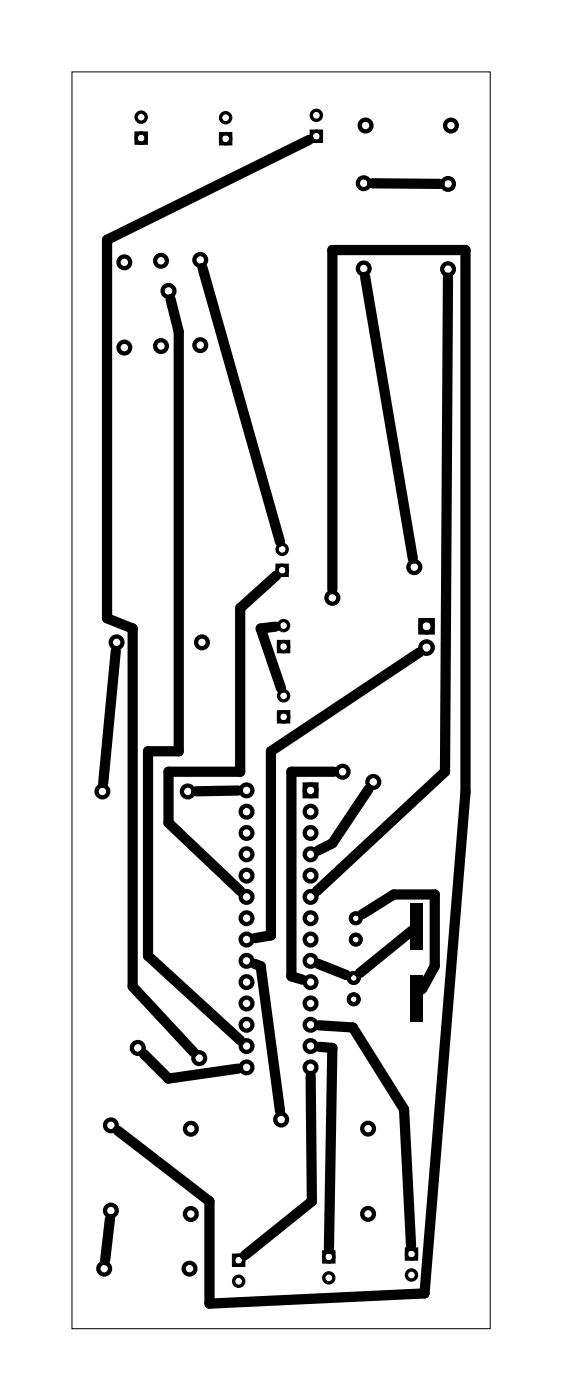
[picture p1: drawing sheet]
<svg xmlns="http://www.w3.org/2000/svg" width="67mm" height="167mm" viewBox="0 0 67 167" stroke-linecap="round" stroke-linejoin="round" font-family="sans-serif">
<path d="M8.6 8.6h49.8v149.8h-49.8z" fill="none" stroke="#000" stroke-width=".12"/>
<g fill="none" stroke="#000" stroke-width=".51">
<path d="M50 73.9h1.5v1.5h-1.5zM36.3 93.5h1.4v1.4h-1.4z"/>
<circle cx="43.5" cy="15" r=".7"/>
<circle cx="53.7" cy="15" r=".7"/>
<circle cx="14.8" cy="31.3" r=".7"/>
<circle cx="19.2" cy="31.1" r=".7"/>
<circle cx="20.1" cy="34.7" r=".7"/>
<circle cx="23.8" cy="31" r=".7"/>
<circle cx="43.3" cy="32" r=".7"/>
<circle cx="43.3" cy="21.8" r=".7"/>
<circle cx="53.3" cy="32.1" r=".7"/>
<circle cx="53.3" cy="21.9" r=".7"/>
<circle cx="14.8" cy="41.4" r=".7"/>
<circle cx="19.2" cy="41.2" r=".7"/>
<circle cx="23.8" cy="41.1" r=".7"/>
<circle cx="13.9" cy="76.6" r=".7"/>
<circle cx="24" cy="76.6" r=".7"/>
<circle cx="39.6" cy="71.3" r=".7"/>
<circle cx="49.3" cy="67.6" r=".7"/>
<circle cx="50.8" cy="74.6" r=".74"/>
<circle cx="50.8" cy="77.2" r=".74"/>
<circle cx="12.2" cy="94.3" r=".7"/>
<circle cx="22.4" cy="94.3" r=".7"/>
<circle cx="29.4" cy="94.2" r=".7"/>
<circle cx="29.4" cy="99.3" r=".7"/>
<circle cx="29.4" cy="96.7" r=".7"/>
<circle cx="37" cy="94.2" r=".7"/>
<circle cx="37" cy="99.3" r=".7"/>
<circle cx="37" cy="96.7" r=".7"/>
<circle cx="40.8" cy="92" r=".7"/>
<circle cx="44.4" cy="93.2" r=".7"/>
<circle cx="29.4" cy="117.1" r=".7"/>
<circle cx="29.4" cy="119.6" r=".7"/>
<circle cx="29.4" cy="114.5" r=".7"/>
<circle cx="29.4" cy="104.4" r=".7"/>
<circle cx="29.4" cy="112" r=".7"/>
<circle cx="29.4" cy="106.9" r=".7"/>
<circle cx="29.4" cy="101.8" r=".7"/>
<circle cx="29.4" cy="109.4" r=".7"/>
<circle cx="37" cy="117.1" r=".7"/>
<circle cx="37" cy="119.6" r=".7"/>
<circle cx="37" cy="114.5" r=".7"/>
<circle cx="37" cy="112" r=".7"/>
<circle cx="37" cy="104.4" r=".7"/>
<circle cx="37" cy="101.8" r=".7"/>
<circle cx="37" cy="106.9" r=".7"/>
<circle cx="37" cy="109.4" r=".7"/>
<circle cx="13.2" cy="134.1" r=".7"/>
<circle cx="16.4" cy="124.9" r=".7"/>
<circle cx="22.7" cy="134.5" r=".7"/>
<circle cx="23.7" cy="126.1" r=".7"/>
<circle cx="29.4" cy="124.7" r=".7"/>
<circle cx="29.4" cy="122.1" r=".7"/>
<circle cx="29.4" cy="127.2" r=".7"/>
<circle cx="33.5" cy="133.4" r=".7"/>
<circle cx="37" cy="122.1" r=".7"/>
<circle cx="37" cy="124.7" r=".7"/>
<circle cx="37" cy="127.2" r=".7"/>
<circle cx="43.8" cy="134.5" r=".7"/>
<circle cx="12.4" cy="151.2" r=".7"/>
<circle cx="13.2" cy="144.3" r=".7"/>
<circle cx="22.6" cy="151.2" r=".7"/>
<circle cx="22.7" cy="144.7" r=".7"/>
<circle cx="43.8" cy="144.7" r=".7"/>
</g>
<g fill="none" stroke="#000" stroke-width=".48">
<circle cx="42.1" cy="116.6" r=".59"/>
<circle cx="42.1" cy="119.1" r=".59"/>
<circle cx="42.4" cy="109.5" r=".59"/>
<circle cx="42.4" cy="112" r=".59"/>
</g>
<path d="M48.9 107.7h1.5v5.5h-1.5zM48.9 116.3h1.5v5.5h-1.5z" fill="#000"/>
<g fill="none" stroke="#000" stroke-width=".4">
<path d="M16.2 15.9h1.2v1.2h-1.2zM26.3 15.9h1.2v1.2h-1.2zM37.1 15.6h1.2v1.2h-1.2zM33 67.4h1.2v1.2h-1.2zM33.2 76.5h1.2v1.2h-1.2zM33.2 84.8h1.2v1.2h-1.2zM27.8 149.6h1.2v1.2h-1.2zM38.5 149.2h1.2v1.2h-1.2zM48.4 148.9h1.2v1.2h-1.2z"/>
<circle cx="16.8" cy="14" r=".6"/>
<circle cx="16.8" cy="16.5" r=".6"/>
<circle cx="26.9" cy="14" r=".6"/>
<circle cx="26.9" cy="16.5" r=".6"/>
<circle cx="37.7" cy="13.7" r=".6"/>
<circle cx="37.7" cy="16.2" r=".6"/>
<circle cx="33.6" cy="65.5" r=".6"/>
<circle cx="33.6" cy="68" r=".6"/>
<circle cx="33.8" cy="74.6" r=".6"/>
<circle cx="33.8" cy="77.1" r=".6"/>
<circle cx="33.8" cy="82.9" r=".6"/>
<circle cx="33.8" cy="85.4" r=".6"/>
<circle cx="28.4" cy="150.2" r=".6"/>
<circle cx="28.4" cy="152.7" r=".6"/>
<circle cx="39.1" cy="149.8" r=".6"/>
<circle cx="39.1" cy="152.3" r=".6"/>
<circle cx="49" cy="149.5" r=".6"/>
<circle cx="49" cy="152" r=".6"/>
</g>
<g fill="none" stroke="#000" stroke-width="1.2">
<path d="M36.8 16.7l-24.1 11.9v45.1l3.1 1.2v42.7l7.2 7.8M20.3 35.7l1 3.9v49.9h-3.7v24.4l11 10.1M24.1 32l9.2 32.5M43.5 33l5.7 33.6M44.3 21.8l8 .1M53.3 33.1l-.3 58.9-15.3 14.2M13.8 77.6l-1.5 15.7M32.8 74.7l-1.8 .2 2.5 7.1M32.9 68.6l-4.3 3.9v19.5h-8.5v6.1l8.5 8.1M39.6 70.2v-40.4h15.8v64.6l-4.9 59.8-25.6 1.2v-12.2l-10.9-8.5M49.9 77.8l-17.6 11.7v22l-2 .3M28.3 94.2l-4.9 .1"/>
<path d="M39.8 92h-5.1v24.4l1.3 .4M43.9 94l-4.3 6.5-1.7 .9M30.3 114.9l.7 .2 2.3 17.3M37.9 114.9l3.4 1.3M43.1 109l3.8-2.4h4.9v8.5l-1.6 2.8M49 110.9l-6.2 5.1M17.1 125.6l3 3 8.3-1.2M37 128.2l.1 15-7.9 6.4M38 124.8l1.6 .1-.4 23.9M38 122.2l4 .3 6.1 9.7 .8 16.3M13.1 145.3l-.6 4.9"/>
</g>
</svg>
